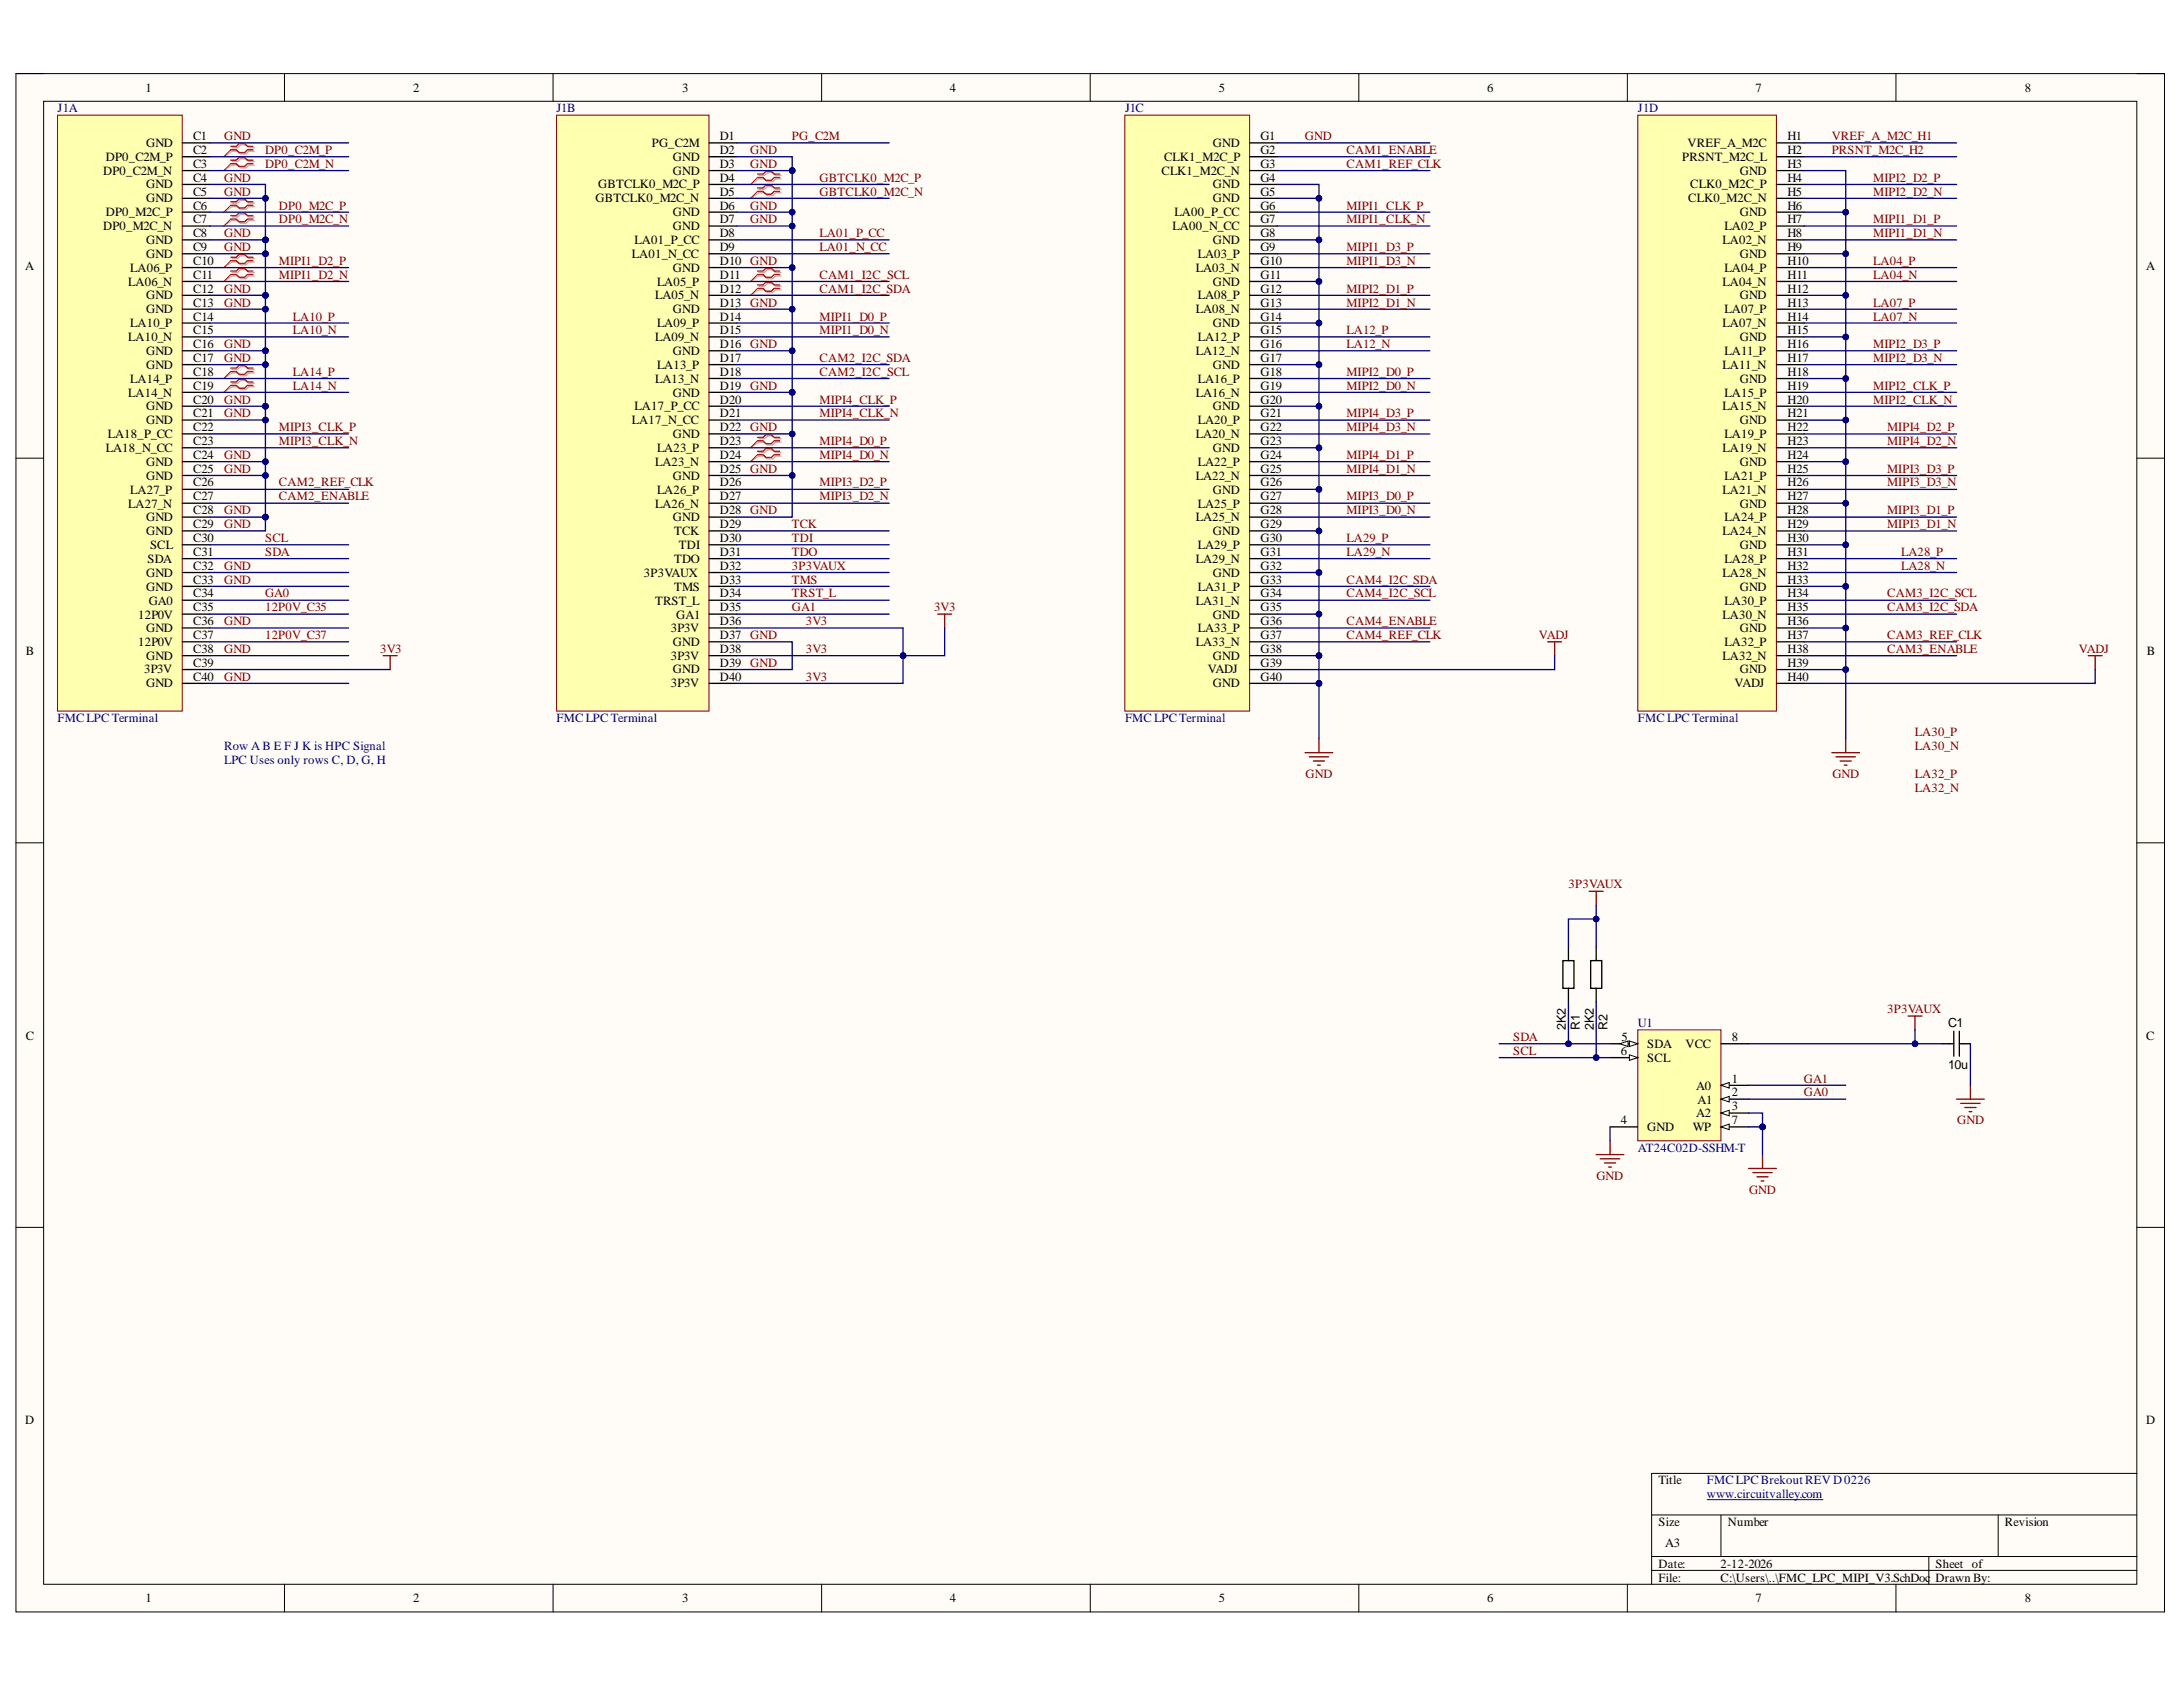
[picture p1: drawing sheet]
<svg xmlns="http://www.w3.org/2000/svg" width="279mm" height="216mm" viewBox="0 0 279 216" stroke-linecap="round" stroke-linejoin="round" font-family="sans-serif">
<defs><g id="words">
<g font-size="1.6">
<text x="18.6" y="11.8">1</text>
<text x="52.9" y="11.8">2</text>
<text x="87.3" y="11.8">3</text>
<text x="121.6" y="11.8">4</text>
<text x="156" y="11.8">5</text>
<text x="190.4" y="11.8">6</text>
<text x="224.7" y="11.8">7</text>
<text x="259.1" y="11.8">8</text>
<text x="24.7" y="17.9">C1</text>
<text x="92.1" y="17.9">D1</text>
<text x="161.3" y="17.9">G1</text>
<text x="228.8" y="17.9">H1</text>
<text x="13.2" y="22.4">DP0_C2M_N</text>
<text x="13.5" y="20.6">DP0_C2M_P</text>
<text x="18.7" y="18.9">GND</text>
<text x="24.7" y="19.7">C2</text>
<text x="24.7" y="21.5">C3</text>
<text x="24.7" y="23.3">C4</text>
<text x="83.4" y="18.9">PG_C2M</text>
<text x="86.1" y="20.6">GND</text>
<text x="86.1" y="22.4">GND</text>
<text x="92.1" y="19.7">D2</text>
<text x="92.1" y="21.5">D3</text>
<text x="92.1" y="23.3">D4</text>
<text x="148.6" y="22.4">CLK1_M2C_N</text>
<text x="149" y="20.6">CLK1_M2C_P</text>
<text x="155.2" y="18.9">GND</text>
<text x="161.3" y="19.7">G2</text>
<text x="161.3" y="21.5">G3</text>
<text x="161.3" y="23.3">G4</text>
<text x="215.3" y="20.6">PRSNT_M2C_L</text>
<text x="216" y="18.9">VREF_A_M2C</text>
<text x="222.7" y="22.4">GND</text>
<text x="228.8" y="19.7">H2</text>
<text x="228.8" y="21.5">H3</text>
<text x="228.8" y="23.3">H4</text>
<text x="13.2" y="29.4">DP0_M2C_N</text>
<text x="13.5" y="27.7">DP0_M2C_P</text>
<text x="18.7" y="24.1">GND</text>
<text x="18.7" y="25.9">GND</text>
<text x="24.7" y="25">C5</text>
<text x="24.7" y="26.8">C6</text>
<text x="24.7" y="28.6">C7</text>
<text x="76.2" y="25.9">GBTCLK0_M2C_N</text>
<text x="76.6" y="24.1">GBTCLK0_M2C_P</text>
<text x="86.1" y="27.7">GND</text>
<text x="86.1" y="29.4">GND</text>
<text x="92.1" y="25">D5</text>
<text x="92.1" y="26.8">D6</text>
<text x="92.1" y="28.6">D7</text>
<text x="150.1" y="29.4">LA00_N_CC</text>
<text x="150.3" y="27.7">LA00_P_CC</text>
<text x="155.2" y="24.1">GND</text>
<text x="155.2" y="25.9">GND</text>
<text x="161.3" y="25">G5</text>
<text x="161.3" y="26.8">G6</text>
<text x="161.3" y="28.6">G7</text>
<text x="216.1" y="25.9">CLK0_M2C_N</text>
<text x="216.3" y="24.1">CLK0_M2C_P</text>
<text x="220.7" y="29.4">LA02_P</text>
<text x="222.7" y="27.7">GND</text>
<text x="228.8" y="25">H5</text>
<text x="228.8" y="26.8">H6</text>
<text x="228.8" y="28.6">H7</text>
<text x="3.2" y="34.6">A</text>
<text x="16.7" y="34.8">LA06_P</text>
<text x="18.7" y="31.2">GND</text>
<text x="18.7" y="33">GND</text>
<text x="24.7" y="30.4">C8</text>
<text x="24.7" y="32.1">C9</text>
<text x="24.7" y="33.9">C10</text>
<text x="24.7" y="35.7">C11</text>
<text x="80.9" y="33">LA01_N_CC</text>
<text x="81.2" y="31.2">LA01_P_CC</text>
<text x="86.1" y="34.8">GND</text>
<text x="92.1" y="30.4">D8</text>
<text x="92.1" y="32.1">D9</text>
<text x="92.1" y="33.9">D10</text>
<text x="92.1" y="35.7">D11</text>
<text x="153" y="34.8">LA03_N</text>
<text x="153.3" y="33">LA03_P</text>
<text x="155.2" y="31.2">GND</text>
<text x="161.3" y="30.4">G8</text>
<text x="161.3" y="32.1">G9</text>
<text x="161.3" y="33.9">G10</text>
<text x="161.3" y="35.7">G11</text>
<text x="220.5" y="31.2">LA02_N</text>
<text x="220.7" y="34.8">LA04_P</text>
<text x="222.7" y="33">GND</text>
<text x="228.8" y="30.4">H8</text>
<text x="228.8" y="32.1">H9</text>
<text x="228.8" y="33.9">H10</text>
<text x="228.8" y="35.7">H11</text>
<text x="274.7" y="34.6">A</text>
<text x="16.4" y="36.5">LA06_N</text>
<text x="16.7" y="41.9">LA10_P</text>
<text x="18.7" y="38.3">GND</text>
<text x="18.7" y="40.1">GND</text>
<text x="24.7" y="37.5">C12</text>
<text x="24.7" y="39.2">C13</text>
<text x="24.7" y="41">C14</text>
<text x="83.8" y="38.3">LA05_N</text>
<text x="84.1" y="36.5">LA05_P</text>
<text x="84.1" y="41.9">LA09_P</text>
<text x="86.1" y="40.1">GND</text>
<text x="92.1" y="37.5">D12</text>
<text x="92.1" y="39.2">D13</text>
<text x="92.1" y="41">D14</text>
<text x="153" y="40.1">LA08_N</text>
<text x="153.3" y="38.3">LA08_P</text>
<text x="155.2" y="36.5">GND</text>
<text x="155.2" y="41.9">GND</text>
<text x="161.3" y="37.5">G12</text>
<text x="161.3" y="39.2">G13</text>
<text x="161.3" y="41">G14</text>
<text x="220.5" y="36.5">LA04_N</text>
<text x="220.5" y="41.9">LA07_N</text>
<text x="220.7" y="40.1">LA07_P</text>
<text x="222.7" y="38.3">GND</text>
<text x="228.8" y="37.5">H12</text>
<text x="228.8" y="39.2">H13</text>
<text x="228.8" y="41">H14</text>
<text x="16.4" y="43.6">LA10_N</text>
<text x="18.7" y="45.4">GND</text>
<text x="18.7" y="47.2">GND</text>
<text x="24.7" y="42.8">C15</text>
<text x="24.7" y="44.6">C16</text>
<text x="24.7" y="46.4">C17</text>
<text x="83.8" y="43.6">LA09_N</text>
<text x="84.1" y="47.2">LA13_P</text>
<text x="86.1" y="45.4">GND</text>
<text x="92.1" y="42.8">D15</text>
<text x="92.1" y="44.6">D16</text>
<text x="92.1" y="46.4">D17</text>
<text x="153" y="45.4">LA12_N</text>
<text x="153.3" y="43.6">LA12_P</text>
<text x="155.2" y="47.2">GND</text>
<text x="161.3" y="42.8">G15</text>
<text x="161.3" y="44.6">G16</text>
<text x="161.3" y="46.4">G17</text>
<text x="220.5" y="47.2">LA11_N</text>
<text x="220.7" y="45.4">LA11_P</text>
<text x="222.7" y="43.6">GND</text>
<text x="228.8" y="42.8">H15</text>
<text x="228.8" y="44.6">H16</text>
<text x="228.8" y="46.4">H17</text>
<text x="16.4" y="50.7">LA14_N</text>
<text x="16.7" y="49">LA14_P</text>
<text x="18.7" y="52.5">GND</text>
<text x="24.7" y="48.1">C18</text>
<text x="24.7" y="49.9">C19</text>
<text x="24.7" y="51.7">C20</text>
<text x="24.7" y="53.4">C21</text>
<text x="81.2" y="52.5">LA17_P_CC</text>
<text x="83.8" y="49">LA13_N</text>
<text x="86.1" y="50.7">GND</text>
<text x="92.1" y="48.1">D18</text>
<text x="92.1" y="49.9">D19</text>
<text x="92.1" y="51.7">D20</text>
<text x="92.1" y="53.4">D21</text>
<text x="153" y="50.7">LA16_N</text>
<text x="153.3" y="49">LA16_P</text>
<text x="155.2" y="52.5">GND</text>
<text x="161.3" y="48.1">G18</text>
<text x="161.3" y="49.9">G19</text>
<text x="161.3" y="51.7">G20</text>
<text x="161.3" y="53.4">G21</text>
<text x="220.5" y="52.5">LA15_N</text>
<text x="220.7" y="50.7">LA15_P</text>
<text x="222.7" y="49">GND</text>
<text x="228.8" y="48.1">H18</text>
<text x="228.8" y="49.9">H19</text>
<text x="228.8" y="51.7">H20</text>
<text x="228.8" y="53.4">H21</text>
<text x="13.5" y="57.9">LA18_N_CC</text>
<text x="13.8" y="56.1">LA18_P_CC</text>
<text x="18.7" y="54.3">GND</text>
<text x="18.7" y="59.6">GND</text>
<text x="24.7" y="55.1">C22</text>
<text x="24.7" y="56.9">C23</text>
<text x="24.7" y="58.7">C24</text>
<text x="80.9" y="54.3">LA17_N_CC</text>
<text x="83.8" y="59.6">LA23_N</text>
<text x="84.1" y="57.9">LA23_P</text>
<text x="86.1" y="56.1">GND</text>
<text x="92.1" y="55.1">D22</text>
<text x="92.1" y="56.9">D23</text>
<text x="92.1" y="58.7">D24</text>
<text x="153" y="56.1">LA20_N</text>
<text x="153.3" y="54.3">LA20_P</text>
<text x="153.3" y="59.6">LA22_P</text>
<text x="155.2" y="57.9">GND</text>
<text x="161.3" y="55.1">G22</text>
<text x="161.3" y="56.9">G23</text>
<text x="161.3" y="58.7">G24</text>
<text x="220.5" y="57.9">LA19_N</text>
<text x="220.7" y="56.1">LA19_P</text>
<text x="222.7" y="54.3">GND</text>
<text x="222.7" y="59.6">GND</text>
<text x="228.8" y="55.1">H22</text>
<text x="228.8" y="56.9">H23</text>
<text x="228.8" y="58.7">H24</text>
<text x="16.4" y="65">LA27_N</text>
<text x="16.7" y="63.2">LA27_P</text>
<text x="18.7" y="61.4">GND</text>
<text x="24.7" y="60.5">C25</text>
<text x="24.7" y="62.3">C26</text>
<text x="24.7" y="64">C27</text>
<text x="24.7" y="65.8">C28</text>
<text x="83.8" y="65">LA26_N</text>
<text x="84.1" y="63.2">LA26_P</text>
<text x="86.1" y="61.4">GND</text>
<text x="92.1" y="60.5">D25</text>
<text x="92.1" y="62.3">D26</text>
<text x="92.1" y="64">D27</text>
<text x="92.1" y="65.8">D28</text>
<text x="153" y="61.4">LA22_N</text>
<text x="153.3" y="65">LA25_P</text>
<text x="155.2" y="63.2">GND</text>
<text x="161.3" y="60.5">G25</text>
<text x="161.3" y="62.3">G26</text>
<text x="161.3" y="64">G27</text>
<text x="161.3" y="65.8">G28</text>
<text x="220.5" y="63.2">LA21_N</text>
<text x="220.7" y="61.4">LA21_P</text>
<text x="222.7" y="65">GND</text>
<text x="228.8" y="60.5">H25</text>
<text x="228.8" y="62.3">H26</text>
<text x="228.8" y="64">H27</text>
<text x="228.8" y="65.8">H28</text>
<text x="18.7" y="66.7">GND</text>
<text x="18.7" y="68.5">GND</text>
<text x="19.2" y="70.3">SCL</text>
<text x="24.7" y="67.6">C29</text>
<text x="24.7" y="69.4">C30</text>
<text x="24.7" y="71.1">C31</text>
<text x="86.1" y="66.7">GND</text>
<text x="86.3" y="68.5">TCK</text>
<text x="86.9" y="70.3">TDI</text>
<text x="92.1" y="67.6">D29</text>
<text x="92.1" y="69.4">D30</text>
<text x="92.1" y="71.1">D31</text>
<text x="153" y="66.7">LA25_N</text>
<text x="153.3" y="70.3">LA29_P</text>
<text x="155.2" y="68.5">GND</text>
<text x="161.3" y="67.6">G29</text>
<text x="161.3" y="69.4">G30</text>
<text x="161.3" y="71.1">G31</text>
<text x="220.5" y="68.5">LA24_N</text>
<text x="220.7" y="66.7">LA24_P</text>
<text x="222.7" y="70.3">GND</text>
<text x="228.8" y="67.6">H29</text>
<text x="228.8" y="69.4">H30</text>
<text x="228.8" y="71.1">H31</text>
<text x="18.7" y="73.8">GND</text>
<text x="18.7" y="75.6">GND</text>
<text x="18.9" y="72.1">SDA</text>
<text x="19" y="77.4">GA0</text>
<text x="24.7" y="72.9">C32</text>
<text x="24.7" y="74.7">C33</text>
<text x="24.7" y="76.5">C34</text>
<text x="82.4" y="73.8">3P3VAUX</text>
<text x="83.8" y="77.4">TRST_L</text>
<text x="86.3" y="72.1">TDO</text>
<text x="86.3" y="75.6">TMS</text>
<text x="92.1" y="72.9">D32</text>
<text x="92.1" y="74.7">D33</text>
<text x="92.1" y="76.5">D34</text>
<text x="153" y="72.1">LA29_N</text>
<text x="153" y="77.4">LA31_N</text>
<text x="153.3" y="75.6">LA31_P</text>
<text x="155.2" y="73.8">GND</text>
<text x="161.3" y="72.9">G32</text>
<text x="161.3" y="74.7">G33</text>
<text x="161.3" y="76.5">G34</text>
<text x="220.5" y="73.8">LA28_N</text>
<text x="220.7" y="72.1">LA28_P</text>
<text x="220.7" y="77.4">LA30_P</text>
<text x="222.7" y="75.6">GND</text>
<text x="228.8" y="72.9">H32</text>
<text x="228.8" y="74.7">H33</text>
<text x="228.8" y="76.5">H34</text>
<text x="3.3" y="83.8">B</text>
<text x="17.7" y="79.2">12P0V</text>
<text x="17.7" y="82.7">12P0V</text>
<text x="18.7" y="80.9">GND</text>
<text x="24.7" y="78.2">C35</text>
<text x="24.7" y="80">C36</text>
<text x="24.7" y="81.8">C37</text>
<text x="24.7" y="83.6">C38</text>
<text x="85.9" y="80.9">3P3V</text>
<text x="86.1" y="82.7">GND</text>
<text x="86.5" y="79.2">GA1</text>
<text x="92.1" y="78.2">D35</text>
<text x="92.1" y="80">D36</text>
<text x="92.1" y="81.8">D37</text>
<text x="92.1" y="83.6">D38</text>
<text x="153" y="82.7">LA33_N</text>
<text x="153.3" y="80.9">LA33_P</text>
<text x="155.2" y="79.2">GND</text>
<text x="161.3" y="78.2">G35</text>
<text x="161.3" y="80">G36</text>
<text x="161.3" y="81.8">G37</text>
<text x="161.3" y="83.6">G38</text>
<text x="220.5" y="79.2">LA30_N</text>
<text x="220.7" y="82.7">LA32_P</text>
<text x="222.7" y="80.9">GND</text>
<text x="228.8" y="78.2">H35</text>
<text x="228.8" y="80">H36</text>
<text x="228.8" y="81.8">H37</text>
<text x="228.8" y="83.6">H38</text>
<text x="274.8" y="83.8">B</text>
<text x="18.4" y="86.2">3P3V</text>
<text x="18.7" y="84.4">GND</text>
<text x="18.7" y="88">GND</text>
<text x="24.7" y="85.3">C39</text>
<text x="24.7" y="87.1">C40</text>
<text x="85.9" y="84.4">3P3V</text>
<text x="85.9" y="88">3P3V</text>
<text x="86.1" y="86.2">GND</text>
<text x="92.1" y="85.3">D39</text>
<text x="92.1" y="87.1">D40</text>
<text x="154.6" y="86.2">VADJ</text>
<text x="155.2" y="84.4">GND</text>
<text x="155.2" y="88">GND</text>
<text x="161.3" y="85.3">G39</text>
<text x="161.3" y="87.1">G40</text>
<text x="220.5" y="84.4">LA32_N</text>
<text x="222" y="88">VADJ</text>
<text x="222.7" y="86.2">GND</text>
<text x="228.8" y="85.3">H39</text>
<text x="228.8" y="87.1">H40</text>
<text x="200.4" y="131.8" transform="rotate(-90 200.4 131.8)">2K2</text>
<text x="202.2" y="131.8" transform="rotate(-90 202.2 131.8)">R1</text>
<text x="204" y="131.8" transform="rotate(-90 204 131.8)">2K2</text>
<text x="205.8" y="131.8" transform="rotate(-90 205.8 131.8)">R2</text>
<text x="249.3" y="131.4">C1</text>
<text x="3.3" y="133">C</text>
<text x="207.4" y="135">6</text>
<text x="207.5" y="133.2">5</text>
<text x="210.8" y="134.1">SDA</text>
<text x="210.8" y="135.9">SCL</text>
<text x="215.7" y="134.1">VCC</text>
<text x="221.7" y="133.2">8</text>
<text x="249.3" y="136.8">10u</text>
<text x="274.7" y="133">C</text>
<text x="207.4" y="143.9">4</text>
<text x="217.1" y="142.9">A2</text>
<text x="217.1" y="139.5">A0</text>
<text x="217.3" y="141.3">A1</text>
<text x="221.7" y="142.1">3</text>
<text x="221.7" y="143.9">7</text>
<text x="221.7" y="140.3">2</text>
<text x="221.7" y="138.5">1</text>
<text x="210.8" y="144.7">GND</text>
<text x="216.7" y="144.7">WP</text>
<text x="3.2" y="182.2">D</text>
<text x="274.7" y="182.2">D</text>
<text x="212.3" y="190">Title</text>
<text x="212.3" y="195.3">Size</text>
<text x="221.2" y="195.3">Number</text>
<text x="256.6" y="195.3">Revision</text>
<text x="212.3" y="200.6">Date:</text>
<text x="212.3" y="202.4">File:</text>
<text x="213.1" y="198">A3</text>
<text x="220.2" y="200.6">2-12-2026</text>
<text x="220.2" y="202.4">C:\Users\..\FMC_LPC_MIPI_V3.SchDoc</text>
<text x="247.7" y="200.6">Sheet of</text>
<text x="247.7" y="202.4">Drawn By:</text>
<text x="18.6" y="205">1</text>
<text x="52.9" y="205">2</text>
<text x="87.3" y="205">3</text>
<text x="121.6" y="205">4</text>
<text x="156" y="205">5</text>
<text x="190.4" y="205">6</text>
<text x="224.7" y="205">7</text>
<text x="259.1" y="205">8</text>
</g>
<g font-size="1.6" fill="#000080">
<text x="7.4" y="14.4">J1A</text>
<text x="71.2" y="14.4">J1B</text>
<text x="144" y="14.4">J1C</text>
<text x="209.6" y="14.4">J1D</text>
<text x="7.4" y="92.4">FMCLPC Terminal</text>
<text x="71.2" y="92.4">FMCLPC Terminal</text>
<text x="144" y="92.4">FMCLPC Terminal</text>
<text x="209.6" y="92.4">FMCLPC Terminal</text>
<text x="28.7" y="96">Row A B E F J K is HPC Signal</text>
<text x="28.7" y="97.8">LPC Uses only rows C, D, G, H</text>
<text x="209.6" y="131.4">U1</text>
<text x="209.6" y="147.4">AT24C02D-SSHM-T</text>
<text x="218.4" y="190">FMCLPC Brekout REV D 0226</text>
<text x="218.4" y="191.7">www.circuitvalley.com</text>
</g>
<g font-size="1.6" fill="#800000">
<text x="28.7" y="17.9">GND</text>
<text x="101.4" y="17.9">PG_C2M</text>
<text x="167" y="17.9">GND</text>
<text x="234.4" y="17.9">VREF_A_M2C_H1</text>
<text x="28.7" y="23.3">GND</text>
<text x="33.9" y="19.7">DP0_C2M_P</text>
<text x="33.9" y="21.5">DP0_C2M_N</text>
<text x="96" y="19.7">GND</text>
<text x="96" y="21.5">GND</text>
<text x="104.9" y="23.3">GBTCLK0_M2C_P</text>
<text x="172.3" y="21.5">CAM1_REF_CLK</text>
<text x="172.3" y="19.7">CAM1_ENABLE</text>
<text x="234.4" y="19.7">PRSNT_M2C_H2</text>
<text x="239.8" y="23.3">MIPI2_D2_P</text>
<text x="28.7" y="25">GND</text>
<text x="35.7" y="26.8">DP0_M2C_P</text>
<text x="35.7" y="28.6">DP0_M2C_N</text>
<text x="96" y="26.8">GND</text>
<text x="96" y="28.6">GND</text>
<text x="104.9" y="25">GBTCLK0_M2C_N</text>
<text x="172.3" y="28.6">MIPI1_CLK_N</text>
<text x="172.3" y="26.8">MIPI1_CLK_P</text>
<text x="239.8" y="28.6">MIPI1_D1_P</text>
<text x="239.8" y="25">MIPI2_D2_N</text>
<text x="28.7" y="30.4">GND</text>
<text x="28.7" y="32.1">GND</text>
<text x="35.7" y="35.7">MIPI1_D2_N</text>
<text x="35.7" y="33.9">MIPI1_D2_P</text>
<text x="96" y="33.9">GND</text>
<text x="104.9" y="35.7">CAM1_I2C_SCL</text>
<text x="104.9" y="30.4">LA01_P_CC</text>
<text x="104.9" y="32.1">LA01_N_CC</text>
<text x="172.3" y="33.9">MIPI1_D3_N</text>
<text x="172.3" y="32.1">MIPI1_D3_P</text>
<text x="239.8" y="30.4">MIPI1_D1_N</text>
<text x="239.8" y="33.9">LA04_P</text>
<text x="239.8" y="35.7">LA04_N</text>
<text x="28.7" y="37.5">GND</text>
<text x="28.7" y="39.2">GND</text>
<text x="37.5" y="41">LA10_P</text>
<text x="96" y="39.2">GND</text>
<text x="104.9" y="41">MIPI1_D0_P</text>
<text x="104.9" y="37.5">CAM1_I2C_SDA</text>
<text x="172.3" y="39.2">MIPI2_D1_N</text>
<text x="172.3" y="37.5">MIPI2_D1_P</text>
<text x="239.8" y="39.2">LA07_P</text>
<text x="239.8" y="41">LA07_N</text>
<text x="28.7" y="44.6">GND</text>
<text x="28.7" y="46.4">GND</text>
<text x="37.5" y="42.8">LA10_N</text>
<text x="96" y="44.6">GND</text>
<text x="104.9" y="42.8">MIPI1_D0_N</text>
<text x="104.9" y="46.4">CAM2_I2C_SDA</text>
<text x="172.3" y="42.8">LA12_P</text>
<text x="172.3" y="44.6">LA12_N</text>
<text x="239.8" y="46.4">MIPI2_D3_N</text>
<text x="239.8" y="44.6">MIPI2_D3_P</text>
<text x="28.7" y="51.7">GND</text>
<text x="28.7" y="53.4">GND</text>
<text x="37.5" y="48.1">LA14_P</text>
<text x="37.5" y="49.9">LA14_N</text>
<text x="96" y="49.9">GND</text>
<text x="104.9" y="53.4">MIPI4_CLK_N</text>
<text x="104.9" y="51.7">MIPI4_CLK_P</text>
<text x="104.9" y="48.1">CAM2_I2C_SCL</text>
<text x="172.3" y="53.4">MIPI4_D3_P</text>
<text x="172.3" y="49.9">MIPI2_D0_N</text>
<text x="172.3" y="48.1">MIPI2_D0_P</text>
<text x="239.8" y="51.7">MIPI2_CLK_N</text>
<text x="239.8" y="49.9">MIPI2_CLK_P</text>
<text x="28.7" y="58.7">GND</text>
<text x="35.7" y="56.9">MIPI3_CLK_N</text>
<text x="35.7" y="55.1">MIPI3_CLK_P</text>
<text x="96" y="55.1">GND</text>
<text x="104.9" y="58.7">MIPI4_D0_N</text>
<text x="104.9" y="56.9">MIPI4_D0_P</text>
<text x="172.3" y="58.7">MIPI4_D1_P</text>
<text x="172.3" y="55.1">MIPI4_D3_N</text>
<text x="241.5" y="56.9">MIPI4_D2_N</text>
<text x="241.5" y="55.1">MIPI4_D2_P</text>
<text x="28.7" y="60.5">GND</text>
<text x="28.7" y="65.8">GND</text>
<text x="35.7" y="64">CAM2_ENABLE</text>
<text x="35.7" y="62.3">CAM2_REF_CLK</text>
<text x="96" y="60.5">GND</text>
<text x="96" y="65.8">GND</text>
<text x="104.9" y="64">MIPI3_D2_N</text>
<text x="104.9" y="62.3">MIPI3_D2_P</text>
<text x="172.3" y="65.8">MIPI3_D0_N</text>
<text x="172.3" y="64">MIPI3_D0_P</text>
<text x="172.3" y="60.5">MIPI4_D1_N</text>
<text x="241.5" y="65.8">MIPI3_D1_P</text>
<text x="241.5" y="62.3">MIPI3_D3_N</text>
<text x="241.5" y="60.5">MIPI3_D3_P</text>
<text x="28.7" y="67.6">GND</text>
<text x="33.9" y="69.4">SCL</text>
<text x="33.9" y="71.1">SDA</text>
<text x="101.4" y="67.6">TCK</text>
<text x="101.4" y="69.4">TDI</text>
<text x="101.4" y="71.1">TDO</text>
<text x="172.3" y="69.4">LA29_P</text>
<text x="172.3" y="71.1">LA29_N</text>
<text x="241.5" y="67.6">MIPI3_D1_N</text>
<text x="243.3" y="71.1">LA28_P</text>
<text x="28.7" y="72.9">GND</text>
<text x="28.7" y="74.7">GND</text>
<text x="33.9" y="76.5">GA0</text>
<text x="101.4" y="72.9">3P3VAUX</text>
<text x="101.4" y="74.7">TMS</text>
<text x="101.4" y="76.5">TRST_L</text>
<text x="172.3" y="74.7">CAM4_I2C_SDA</text>
<text x="172.3" y="76.5">CAM4_I2C_SCL</text>
<text x="241.5" y="76.5">CAM3_I2C_SCL</text>
<text x="243.3" y="72.9">LA28_N</text>
<text x="28.7" y="80">GND</text>
<text x="28.7" y="83.6">GND</text>
<text x="33.9" y="78.2">12P0V_C35</text>
<text x="33.9" y="81.8">12P0V_C37</text>
<text x="48.6" y="83.6">3V3</text>
<text x="96" y="81.8">GND</text>
<text x="101.4" y="78.2">GA1</text>
<text x="103.1" y="80">3V3</text>
<text x="103.1" y="83.6">3V3</text>
<text x="119.5" y="78.2">3V3</text>
<text x="172.3" y="81.8">CAM4_REF_CLK</text>
<text x="172.3" y="80">CAM4_ENABLE</text>
<text x="197" y="81.8">VADJ</text>
<text x="241.5" y="81.8">CAM3_REF_CLK</text>
<text x="241.5" y="83.6">CAM3_ENABLE</text>
<text x="241.5" y="78.2">CAM3_I2C_SDA</text>
<text x="266.1" y="83.6">VADJ</text>
<text x="28.7" y="87.1">GND</text>
<text x="96" y="85.3">GND</text>
<text x="103.1" y="87.1">3V3</text>
<text x="245.1" y="94.2">LA30_P</text>
<text x="167.1" y="99.6">GND</text>
<text x="234.5" y="99.6">GND</text>
<text x="245.1" y="96">LA30_N</text>
<text x="245.1" y="99.6">LA32_P</text>
<text x="245.1" y="101.3">LA32_N</text>
<text x="200.8" y="113.7">3P3VAUX</text>
<text x="241.5" y="129.7">3P3VAUX</text>
<text x="193.7" y="135">SCL</text>
<text x="193.7" y="133.2">SDA</text>
<text x="230.9" y="140.3">GA0</text>
<text x="230.9" y="138.5">GA1</text>
<text x="250.5" y="143.9">GND</text>
<text x="204.3" y="151">GND</text>
<text x="223.9" y="152.8">GND</text>
</g>
</g></defs>
<path d="M2 9.4h275v196.9h-275z" fill-rule="evenodd" fill="#fffcf8"/>
<path d="M2 9.4h275v196.9h-275z" fill="none" stroke="#000" stroke-width=".13"/>
<path d="M5.6 13h267.9v189.8h-267.9z" fill-rule="evenodd" fill="#fffcf8"/>
<g fill="none" stroke="#000" stroke-width=".13">
<path d="M2 9.4h3.6M5.6 13h267.9v189.8h-267.9zM36.4 9.4v3.6M70.8 9.4v3.6M105.2 9.4v3.6M139.5 9.4v3.6M173.9 9.4v3.6M208.3 9.4v3.6M242.7 9.4v3.6M273.5 9.4h3.5v3.6M2 58.6h3.6M273.5 58.6h3.5"/>
<path d="M2 107.9h3.6M273.5 107.9h3.5M2 157.1h3.6M273.5 157.1h3.5M211.4 193.9h62.1M211.4 199.2h62.1M220.3 193.9v5.3M246.9 199.2v3.6M255.7 193.9v5.3M273.5 188.6h-62.1v14.2M36.4 202.8v3.5M70.8 202.8v3.5"/>
<path d="M105.2 202.8v3.5M139.5 202.8v3.5M173.9 202.8v3.5M208.3 202.8v3.5M211.4 201h62.1M242.7 202.8v3.5M277 202.8v3.5"/>
</g>
<g fill="none" stroke="#d0a19e" stroke-width=".17">
<path d="M29.7 18.9h.7l.4-.4h.7l.3 .4h.8M29.7 19.3h.7l.4 .4h.7l.3-.4h.8M29.7 20.7h.7l.4-.4h.7l.3 .4h.8M29.7 21.1h.7l.4 .4h.7l.3-.4h.8M29.7 26h.7l.4-.4h.7l.3 .4h.8M29.7 26.4h.7l.4 .4h.7l.3-.4h.8M29.7 27.8h.7l.4-.4h.7l.3 .4h.8M29.7 28.2h.7l.4 .4h.7l.3-.4h.8M29.7 33.1h.7l.4-.4h.7l.3 .4h.8M29.7 33.5h.7l.4 .4h.7l.3-.4h.8M29.7 34.9h.7l.4-.4h.7l.3 .4h.8M29.7 35.3h.7l.4 .4h.7l.3-.4h.8"/>
<path d="M97.1 22.5h.7l.4-.4h.7l.4 .4h.7M97.1 22.9h.7l.4 .3h.7l.4-.3h.7M97.1 24.2h.7l.4-.3h.7l.4 .3h.7M97.1 24.7h.7l.4 .3h.7l.4-.3h.7M97.1 34.9h.7l.4-.4h.7l.4 .4h.7M97.1 35.3h.7l.4 .4h.7l.4-.4h.7M97.1 36.6h.7l.4-.3h.7l.4 .3h.7M97.1 37.1h.7l.4 .3h.7l.4-.3h.7M29.7 47.3h.7l.4-.4h.7l.3 .4h.8M29.7 47.7h.7l.4 .4h.7l.3-.4h.8M29.7 49.1h.7l.4-.4h.7l.3 .4h.8M29.7 49.5h.7l.4 .4h.7l.3-.4h.8"/>
<path d="M97.1 56.2h.7l.4-.4h.7l.4 .4h.7M97.1 56.6h.7l.4 .4h.7l.4-.4h.7M97.1 57.9h.7l.4-.3h.7l.4 .3h.7M97.1 58.4h.7l.4 .3h.7l.4-.3h.7"/>
</g>
<g fill="none" stroke="#d0a19e" stroke-width=".13">
<path d="M29.7 19.3l-1.1 .8M29.7 21.1l-1.1 .7M29.7 26.4l-1.1 .8M29.7 28.2l-1.1 .7M29.7 33.5l-1.1 .7M29.7 35.3l-1.1 .7M97.1 22.9l-1 .7M97.1 24.7l-1 .7M97.1 35.3l-1 .7M97.1 37.1l-1 .7M29.7 47.7l-1.1 .7M29.7 49.5l-1.1 .7"/>
<path d="M97.1 56.6l-1 .7M97.1 58.4l-1 .7"/>
</g>
<g fill="none" stroke="#f00" stroke-width=".17">
<path d="M29.5 18.7h.7l.4-.3h.7l.4 .3h.7M29.5 19.2h.7l.4 .3h.7l.4-.3h.7M29.5 20.5h.7l.4-.4h.7l.4 .4h.7M29.5 20.9h.7l.4 .4h.7l.4-.4h.7M29.5 25.8h.7l.4-.3h.7l.4 .3h.7M29.5 26.3h.7l.4 .3h.7l.4-.3h.7M29.5 27.6h.7l.4-.4h.7l.4 .4h.7M29.5 28h.7l.4 .4h.7l.4-.4h.7M29.5 32.9h.7l.4-.3h.7l.4 .3h.7M29.5 33.4h.7l.4 .3h.7l.4-.3h.7M29.5 34.7h.7l.4-.4h.7l.4 .4h.7M29.5 35.1h.7l.4 .4h.7l.4-.4h.7"/>
<path d="M97 22.3h.7l.3-.4h.7l.4 .4h.7M97 22.7h.7l.3 .4h.7l.4-.4h.7M97 24h.7l.3-.3h.7l.4 .3h.7M97 24.5h.7l.3 .3h.7l.4-.3h.7M97 34.7h.7l.3-.4h.7l.4 .4h.7M97 35.1h.7l.3 .4h.7l.4-.4h.7M97 36.5h.7l.3-.4h.7l.4 .4h.7M97 36.9h.7l.3 .4h.7l.4-.4h.7M29.5 47.1h.7l.4-.3h.7l.4 .3h.7M29.5 47.6h.7l.4 .3h.7l.4-.3h.7M29.5 48.9h.7l.4-.4h.7l.4 .4h.7M29.5 49.3h.7l.4 .4h.7l.4-.4h.7"/>
<path d="M97 56h.7l.3-.4h.7l.4 .4h.7M97 56.4h.7l.3 .4h.7l.4-.4h.7M97 57.7h.7l.3-.3h.7l.4 .3h.7M97 58.2h.7l.3 .3h.7l.4-.3h.7"/>
</g>
<g fill="none" stroke="#f00" stroke-width=".13">
<path d="M29.5 19.2l-.9 .9M29.5 20.9l-.9 .9M29.5 26.3l-.9 .9M29.5 28l-.9 .9M29.5 33.4l-.9 .8M29.5 35.1l-.9 .9M97 22.7l-.9 .9M97 24.5l-.9 .9M97 35.1l-.9 .9M97 36.9l-.9 .9M29.5 47.6l-.9 .8M29.5 49.3l-.9 .9"/>
<path d="M97 56.4l-.9 .9M97 58.2l-.9 .9"/>
</g>
<g fill="none" stroke="#800000" stroke-width=".17">
<path d="M203.4 114.1h1.8M204.3 114.1v1.7M244.2 130h1.8M245.1 130v1.8M252.2 138.9v1.8M204.3 147.8h3.5M204.8 148.3h2.5M205.4 148.8h1.4M205.9 149.4h.3M206.1 146v1.8M223.8 149.5h3.6M224.3 150.1h2.5"/>
<path d="M224.9 150.6h1.4M225.4 151.1h.4M225.6 147.8v1.7M250.4 140.7h3.6M251 141.2h2.4M251.5 141.7h1.4M252 142.3h.4"/>
</g>
<path d="M200 122.9h1.5v3.6h-1.5zM200.7 121.2v1.7M200.7 126.5v1.8M203.6 122.9h1.4v3.6h-1.4zM204.3 121.2v1.7M204.3 126.5v1.8" fill="none" stroke="#000" stroke-width=".17"/>
<path d="M209.6 131.8h10.7v14.2h-10.7z" fill-rule="evenodd" fill="#ffffb0"/>
<path d="M209.6 131.8h10.7v14.2h-10.7z" fill="none" stroke="#800000" stroke-width=".13"/>
<path d="M220.3 142.4h3.5" fill="none" stroke="#000" stroke-width=".17"/>
<path d="M220.3 142.4l1-.3v.7z" fill="#f8fcff"/>
<path d="M220.3 142.4l1-.3v.7z" fill="none" stroke="#000" stroke-width=".13"/>
<path d="M206.1 133.6h3.5M206.1 144.2h3.5" fill="none" stroke="#000" stroke-width=".17"/>
<path d="M208.5 133.2l1.1 .4-1.1 .3z" fill="#f8fcff"/>
<path d="M208.5 133.2l1.1 .4-1.1 .3z" fill="none" stroke="#000" stroke-width=".13"/>
<path d="M207.3 133.6l1.1-.4v.7z" fill="#f8fcff"/>
<path d="M207.3 133.6l1.1-.4v.7z" fill="none" stroke="#000" stroke-width=".13"/>
<path d="M206.1 135.4h3.5" fill="none" stroke="#000" stroke-width=".17"/>
<path d="M208.5 135l1.1 .4-1.1 .3z" fill="#f8fcff"/>
<path d="M208.5 135l1.1 .4-1.1 .3z" fill="none" stroke="#000" stroke-width=".13"/>
<path d="M220.3 144.2h3.5" fill="none" stroke="#000" stroke-width=".17"/>
<path d="M220.3 144.2l1-.3v.7z" fill="#f8fcff"/>
<path d="M220.3 144.2l1-.3v.7z" fill="none" stroke="#000" stroke-width=".13"/>
<path d="M220.3 133.6h3.5M220.3 140.7h3.5" fill="none" stroke="#000" stroke-width=".17"/>
<path d="M220.3 140.7l1-.4v.7z" fill="#f8fcff"/>
<path d="M220.3 140.7l1-.4v.7z" fill="none" stroke="#000" stroke-width=".13"/>
<path d="M220.3 138.9h3.5" fill="none" stroke="#000" stroke-width=".17"/>
<path d="M220.3 138.9l1-.4v.8z" fill="#f8fcff"/>
<path d="M220.3 138.9l1-.4v.8z" fill="none" stroke="#000" stroke-width=".13"/>
<path d="M209.6 14.7h17.8v76.3h-17.8z" fill-rule="evenodd" fill="#ffffb0"/>
<path d="M209.6 14.7h17.8v76.3h-17.8z" fill="none" stroke="#800000" stroke-width=".13"/>
<g fill="none" stroke="#000" stroke-width=".17">
<path d="M227.4 18.3h3.5M227.4 20.1h3.5M227.4 21.8h3.5M227.4 23.6h3.5M227.4 25.4h3.5M227.4 27.2h3.5M227.4 28.9h3.5M227.4 30.7h3.5M227.4 32.5h3.5M227.4 34.2h3.5M227.4 36h3.5M227.4 37.8h3.5"/>
<path d="M227.4 39.6h3.5M227.4 41.3h3.5M227.4 43.1h3.5M227.4 44.9h3.5M227.4 46.7h3.5M227.4 48.4h3.5M227.4 50.2h3.5M227.4 52h3.5M227.4 53.8h3.5M227.4 55.5h3.5M227.4 57.3h3.5M227.4 59.1h3.5"/>
<path d="M227.4 60.9h3.5M227.4 62.6h3.5M227.4 64.4h3.5M227.4 66.2h3.5M227.4 68h3.5M227.4 69.7h3.5M227.4 71.5h3.5M227.4 73.3h3.5M227.4 75h3.5M227.4 76.8h3.5M227.4 78.6h3.5M227.4 80.4h3.5"/>
<path d="M227.4 82.1h3.5M227.4 83.9h3.5M227.4 85.7h3.5M227.4 87.5h3.5"/>
</g>
<path d="M7.4 14.7h15.9v76.3h-15.9z" fill-rule="evenodd" fill="#ffffb0"/>
<path d="M7.4 14.7h15.9v76.3h-15.9z" fill="none" stroke="#800000" stroke-width=".13"/>
<g fill="none" stroke="#000" stroke-width=".17">
<path d="M23.3 18.3h3.6M23.3 20.1h3.6M23.3 21.8h3.6M23.3 23.6h3.6M23.3 25.4h3.6M23.3 27.2h3.6M23.3 28.9h3.6M23.3 30.7h3.6M23.3 32.5h3.6M23.3 34.2h3.6M23.3 36h3.6M23.3 37.8h3.6"/>
<path d="M23.3 39.6h3.6M23.3 41.3h3.6M23.3 43.1h3.6M23.3 44.9h3.6M23.3 46.7h3.6M23.3 48.4h3.6M23.3 50.2h3.6M23.3 52h3.6M23.3 53.8h3.6M23.3 55.5h3.6M23.3 57.3h3.6M23.3 59.1h3.6"/>
<path d="M23.3 60.9h3.6M23.3 62.6h3.6M23.3 64.4h3.6M23.3 66.2h3.6M23.3 67.9h3.6M23.3 69.7h3.6M23.3 71.5h3.6M23.3 73.3h3.6M23.3 75h3.6M23.3 76.8h3.6M23.3 78.6h3.6M23.3 80.4h3.6"/>
<path d="M23.3 82.1h3.6M23.3 83.9h3.6M23.3 85.7h3.6M23.3 87.5h3.6"/>
</g>
<path d="M71.2 14.7h19.5v76.3h-19.5z" fill-rule="evenodd" fill="#ffffb0"/>
<path d="M71.2 14.7h19.5v76.3h-19.5z" fill="none" stroke="#800000" stroke-width=".13"/>
<g fill="none" stroke="#000" stroke-width=".17">
<path d="M90.7 18.3h3.6M90.7 20.1h3.6M90.7 21.8h3.6M90.7 23.6h3.6M90.7 25.4h3.6M90.7 27.2h3.6M90.7 28.9h3.6M90.7 30.7h3.6M90.7 32.5h3.6M90.7 34.2h3.6M90.7 36h3.6M90.7 37.8h3.6"/>
<path d="M90.7 39.6h3.6M90.7 41.3h3.6M90.7 43.1h3.6M90.7 44.9h3.6M90.7 46.7h3.6M90.7 48.4h3.6M90.7 50.2h3.6M90.7 52h3.6M90.7 53.8h3.6M90.7 55.5h3.6M90.7 57.3h3.6M90.7 59.1h3.6"/>
<path d="M90.7 60.9h3.6M90.7 62.6h3.6M90.7 64.4h3.6M90.7 66.2h3.6M90.7 67.9h3.6M90.7 69.7h3.6M90.7 71.5h3.6M90.7 73.3h3.6M90.7 75h3.6M90.7 76.8h3.6M90.7 78.6h3.6M90.7 80.4h3.6"/>
<path d="M90.7 82.1h3.6M90.7 83.9h3.6M90.7 85.7h3.6M90.7 87.5h3.6"/>
</g>
<path d="M144 14.7h15.9v76.3h-15.9z" fill-rule="evenodd" fill="#ffffb0"/>
<path d="M144 14.7h15.9v76.3h-15.9z" fill="none" stroke="#800000" stroke-width=".13"/>
<g fill="none" stroke="#000" stroke-width=".17">
<path d="M159.9 18.3h3.6M159.9 20.1h3.6M159.9 21.8h3.6M159.9 23.6h3.6M159.9 25.4h3.6M159.9 27.2h3.6M159.9 28.9h3.6M159.9 30.7h3.6M159.9 32.5h3.6M159.9 34.2h3.6M159.9 36h3.6M159.9 37.8h3.6"/>
<path d="M159.9 39.6h3.6M159.9 41.3h3.6M159.9 43.1h3.6M159.9 44.9h3.6M159.9 46.7h3.6M159.9 48.4h3.6M159.9 50.2h3.6M159.9 52h3.6M159.9 53.8h3.6M159.9 55.5h3.6M159.9 57.3h3.6M159.9 59.1h3.6"/>
<path d="M159.9 60.9h3.6M159.9 62.6h3.6M159.9 64.4h3.6M159.9 66.2h3.6M159.9 67.9h3.6M159.9 69.7h3.6M159.9 71.5h3.6M159.9 73.3h3.6M159.9 75h3.6M159.9 76.8h3.6M159.9 78.6h3.6M159.9 80.4h3.6"/>
<path d="M159.9 82.1h3.6M159.9 83.9h3.6M159.9 85.7h3.6M159.9 87.5h3.6M248.6 133.6h1.5M250.1 132v3.2M250.8 133.6h1.4M250.8 132v3.2"/>
</g>
<path d="M218.5 191.9h14.8" fill="none" stroke="#000080" stroke-width=".13"/>
<g fill="none" stroke="#800000" stroke-width=".17">
<path d="M120 78.6h1.8M120.9 78.6v1.8M49.1 83.9h1.7M49.9 83.9v1.8M167 96.3h3.6M167.6 96.9h2.5M168.1 97.4h1.4M168.6 97.9h.4M168.8 94.6v1.7M198.1 82.1h1.8M199 82.1v1.8M234.5 96.3h3.5"/>
<path d="M235 96.9h2.5M235.5 97.4h1.4M236.1 97.9h.3M236.2 94.6v1.7M267.3 83.9h1.7M268.2 83.9v1.8"/>
</g>
<path d="M26.9 18.3h17.7M26.9 23.6h7.1v7.1M26.9 20.1h17.7M26.9 21.8h17.7" fill="none" stroke="#000080" stroke-width=".17"/>
<circle cx="34" cy="30.7" r=".35" fill="#000080"/>
<circle cx="34" cy="30.7" r=".35" fill="none" stroke="#000080" stroke-width=".13"/>
<circle cx="34" cy="25.4" r=".35" fill="#000080"/>
<circle cx="34" cy="25.4" r=".35" fill="none" stroke="#000080" stroke-width=".13"/>
<path d="M26.9 27.2h17.7M26.9 28.9h17.7M26.9 30.7h7.1" fill="none" stroke="#000080" stroke-width=".17"/>
<circle cx="34" cy="30.7" r=".35" fill="#000080"/>
<circle cx="34" cy="30.7" r=".35" fill="none" stroke="#000080" stroke-width=".13"/>
<path d="M26.9 32.5h7.1" fill="none" stroke="#000080" stroke-width=".17"/>
<circle cx="34" cy="32.5" r=".35" fill="#000080"/>
<circle cx="34" cy="32.5" r=".35" fill="none" stroke="#000080" stroke-width=".13"/>
<path d="M26.9 34.2h17.7M26.9 36h17.7M26.9 37.8h7.1" fill="none" stroke="#000080" stroke-width=".17"/>
<circle cx="34" cy="37.8" r=".36" fill="#000080"/>
<circle cx="34" cy="37.8" r=".36" fill="none" stroke="#000080" stroke-width=".13"/>
<path d="M34 37.8v1.8h-7.1" fill="none" stroke="#000080" stroke-width=".17"/>
<circle cx="34" cy="37.8" r=".36" fill="#000080"/>
<circle cx="34" cy="37.8" r=".36" fill="none" stroke="#000080" stroke-width=".13"/>
<circle cx="34" cy="39.6" r=".35" fill="#000080"/>
<circle cx="34" cy="39.6" r=".35" fill="none" stroke="#000080" stroke-width=".13"/>
<path d="M26.9 41.3h17.7M26.9 43.1h17.7M26.9 44.9h7.1" fill="none" stroke="#000080" stroke-width=".17"/>
<circle cx="34" cy="44.9" r=".36" fill="#000080"/>
<circle cx="34" cy="44.9" r=".36" fill="none" stroke="#000080" stroke-width=".13"/>
<path d="M34 44.9v1.8h-7.1" fill="none" stroke="#000080" stroke-width=".17"/>
<circle cx="34" cy="44.9" r=".36" fill="#000080"/>
<circle cx="34" cy="44.9" r=".36" fill="none" stroke="#000080" stroke-width=".13"/>
<circle cx="34" cy="46.7" r=".35" fill="#000080"/>
<circle cx="34" cy="46.7" r=".35" fill="none" stroke="#000080" stroke-width=".13"/>
<path d="M26.9 48.4h17.7M26.9 50.2h17.7M26.9 52h7.1" fill="none" stroke="#000080" stroke-width=".17"/>
<circle cx="34" cy="52" r=".35" fill="#000080"/>
<circle cx="34" cy="52" r=".35" fill="none" stroke="#000080" stroke-width=".13"/>
<path d="M34 52v1.8h-7.1" fill="none" stroke="#000080" stroke-width=".17"/>
<circle cx="34" cy="52" r=".35" fill="#000080"/>
<circle cx="34" cy="52" r=".35" fill="none" stroke="#000080" stroke-width=".13"/>
<circle cx="34" cy="53.8" r=".35" fill="#000080"/>
<circle cx="34" cy="53.8" r=".35" fill="none" stroke="#000080" stroke-width=".13"/>
<path d="M26.9 55.5h17.7M26.9 57.3h17.7M34 53.8v5.3h-7.1" fill="none" stroke="#000080" stroke-width=".17"/>
<circle cx="34" cy="53.8" r=".35" fill="#000080"/>
<circle cx="34" cy="53.8" r=".35" fill="none" stroke="#000080" stroke-width=".13"/>
<circle cx="34" cy="59.1" r=".35" fill="#000080"/>
<circle cx="34" cy="59.1" r=".35" fill="none" stroke="#000080" stroke-width=".13"/>
<path d="M34 59.1v1.8h-7.1" fill="none" stroke="#000080" stroke-width=".17"/>
<circle cx="34" cy="59.1" r=".35" fill="#000080"/>
<circle cx="34" cy="59.1" r=".35" fill="none" stroke="#000080" stroke-width=".13"/>
<circle cx="34" cy="60.9" r=".35" fill="#000080"/>
<circle cx="34" cy="60.9" r=".35" fill="none" stroke="#000080" stroke-width=".13"/>
<path d="M26.9 62.6h17.7M26.9 64.4h17.7M26.9 66.2h7.1" fill="none" stroke="#000080" stroke-width=".17"/>
<circle cx="34" cy="66.2" r=".35" fill="#000080"/>
<circle cx="34" cy="66.2" r=".35" fill="none" stroke="#000080" stroke-width=".13"/>
<path d="M34 66.2v1.7h-7.1" fill="none" stroke="#000080" stroke-width=".17"/>
<circle cx="34" cy="66.2" r=".35" fill="#000080"/>
<circle cx="34" cy="66.2" r=".35" fill="none" stroke="#000080" stroke-width=".13"/>
<path d="M94.3 18.3h19.5M94.3 20.1h7.1v1.7M26.9 69.7h17.7M26.9 71.5h17.7M26.9 73.3h17.7M26.9 75h17.7M26.9 76.8h17.7M26.9 78.6h17.7M26.9 80.4h17.7M26.9 82.1h17.7M26.9 83.9h17.7M26.9 87.5h17.7" fill="none" stroke="#000080" stroke-width=".17"/>
<circle cx="101.4" cy="21.8" r=".35" fill="#000080"/>
<circle cx="101.4" cy="21.8" r=".35" fill="none" stroke="#000080" stroke-width=".13"/>
<path d="M94.3 21.8h7.1" fill="none" stroke="#000080" stroke-width=".17"/>
<circle cx="101.4" cy="21.8" r=".35" fill="#000080"/>
<circle cx="101.4" cy="21.8" r=".35" fill="none" stroke="#000080" stroke-width=".13"/>
<path d="M94.3 23.6h19.5M94.3 25.4h19.5M101.4 21.8v5.4h-7.1" fill="none" stroke="#000080" stroke-width=".17"/>
<circle cx="101.4" cy="21.8" r=".35" fill="#000080"/>
<circle cx="101.4" cy="21.8" r=".35" fill="none" stroke="#000080" stroke-width=".13"/>
<circle cx="101.4" cy="27.2" r=".35" fill="#000080"/>
<circle cx="101.4" cy="27.2" r=".35" fill="none" stroke="#000080" stroke-width=".13"/>
<path d="M101.4 27.2v1.7h-7.1" fill="none" stroke="#000080" stroke-width=".17"/>
<circle cx="101.4" cy="27.2" r=".35" fill="#000080"/>
<circle cx="101.4" cy="27.2" r=".35" fill="none" stroke="#000080" stroke-width=".13"/>
<circle cx="101.4" cy="28.9" r=".35" fill="#000080"/>
<circle cx="101.4" cy="28.9" r=".35" fill="none" stroke="#000080" stroke-width=".13"/>
<path d="M94.3 30.7h19.5M94.3 32.5h19.5M101.4 28.9v5.3h-7.1" fill="none" stroke="#000080" stroke-width=".17"/>
<circle cx="101.4" cy="28.9" r=".35" fill="#000080"/>
<circle cx="101.4" cy="28.9" r=".35" fill="none" stroke="#000080" stroke-width=".13"/>
<circle cx="101.4" cy="34.2" r=".36" fill="#000080"/>
<circle cx="101.4" cy="34.2" r=".36" fill="none" stroke="#000080" stroke-width=".13"/>
<path d="M94.3 39.6h7.1v5.3M94.3 36h19.5M94.3 37.8h19.5" fill="none" stroke="#000080" stroke-width=".17"/>
<circle cx="101.4" cy="44.9" r=".36" fill="#000080"/>
<circle cx="101.4" cy="44.9" r=".36" fill="none" stroke="#000080" stroke-width=".13"/>
<circle cx="101.4" cy="39.6" r=".35" fill="#000080"/>
<circle cx="101.4" cy="39.6" r=".35" fill="none" stroke="#000080" stroke-width=".13"/>
<path d="M94.3 44.9h7.1v5.3" fill="none" stroke="#000080" stroke-width=".17"/>
<circle cx="101.4" cy="50.2" r=".35" fill="#000080"/>
<circle cx="101.4" cy="50.2" r=".35" fill="none" stroke="#000080" stroke-width=".13"/>
<circle cx="101.4" cy="44.9" r=".36" fill="#000080"/>
<circle cx="101.4" cy="44.9" r=".36" fill="none" stroke="#000080" stroke-width=".13"/>
<path d="M94.3 46.7h19.5M94.3 48.4h19.5M94.3 50.2h7.1" fill="none" stroke="#000080" stroke-width=".17"/>
<circle cx="101.4" cy="50.2" r=".35" fill="#000080"/>
<circle cx="101.4" cy="50.2" r=".35" fill="none" stroke="#000080" stroke-width=".13"/>
<path d="M94.3 52h19.5M94.3 53.8h19.5M101.4 50.2v5.3h-7.1" fill="none" stroke="#000080" stroke-width=".17"/>
<circle cx="101.4" cy="50.2" r=".35" fill="#000080"/>
<circle cx="101.4" cy="50.2" r=".35" fill="none" stroke="#000080" stroke-width=".13"/>
<circle cx="101.4" cy="55.5" r=".35" fill="#000080"/>
<circle cx="101.4" cy="55.5" r=".35" fill="none" stroke="#000080" stroke-width=".13"/>
<path d="M94.3 57.3h19.5M94.3 59.1h19.5M101.4 55.5v5.4h-7.1" fill="none" stroke="#000080" stroke-width=".17"/>
<circle cx="101.4" cy="55.5" r=".35" fill="#000080"/>
<circle cx="101.4" cy="55.5" r=".35" fill="none" stroke="#000080" stroke-width=".13"/>
<circle cx="101.4" cy="60.9" r=".35" fill="#000080"/>
<circle cx="101.4" cy="60.9" r=".35" fill="none" stroke="#000080" stroke-width=".13"/>
<path d="M101.4 60.9v5.3h-7.1" fill="none" stroke="#000080" stroke-width=".17"/>
<circle cx="101.4" cy="60.9" r=".35" fill="#000080"/>
<circle cx="101.4" cy="60.9" r=".35" fill="none" stroke="#000080" stroke-width=".13"/>
<g fill="none" stroke="#000080" stroke-width=".17">
<path d="M163.5 18.3h19.5M163.5 20.1h19.5M163.5 21.8h19.5M163.5 27.2h19.5M163.5 28.9h19.5M163.5 32.5h19.5M163.5 34.2h19.5M163.5 37.8h19.5M163.5 39.6h19.5M163.5 43.1h19.5M163.5 44.9h19.5M163.5 48.4h19.5"/>
<path d="M163.5 50.2h19.5M163.5 53.8h19.5M163.5 55.5h19.5M163.5 59.1h19.5M94.3 67.9h19.5M94.3 69.7h19.5M94.3 71.5h19.5M94.3 73.3h19.5M94.3 75h19.5M94.3 76.8h19.5M94.3 78.6h19.5M163.5 69.7h19.5"/>
<path d="M163.5 71.5h19.5M163.5 60.9h19.5M163.5 64.4h19.5M163.5 66.2h19.5M163.5 87.5h5.3"/>
</g>
<circle cx="168.8" cy="87.5" r=".35" fill="#000080"/>
<circle cx="168.8" cy="87.5" r=".35" fill="none" stroke="#000080" stroke-width=".13"/>
<g fill="none" stroke="#000080" stroke-width=".17">
<path d="M230.9 18.3h19.5M230.9 20.1h19.5M230.9 23.6h19.5M230.9 25.4h19.5M230.9 28.9h19.5M230.9 30.7h19.5M230.9 34.2h19.5M230.9 36h19.5M230.9 44.9h19.5M230.9 46.7h19.5M230.9 50.2h19.5M230.9 52h19.5"/>
<path d="M230.9 55.5h19.5M230.9 57.3h19.5M230.9 60.9h19.5M230.9 62.6h19.5M230.9 66.2h19.5M230.9 68h19.5M230.9 71.5h19.5M230.9 73.3h19.5M245.1 131.8v1.8h3.5"/>
</g>
<circle cx="245.1" cy="133.6" r=".35" fill="#000080"/>
<circle cx="245.1" cy="133.6" r=".35" fill="none" stroke="#000080" stroke-width=".13"/>
<path d="M200.7 128.3v5.3" fill="none" stroke="#000080" stroke-width=".17"/>
<circle cx="200.7" cy="133.6" r=".35" fill="#000080"/>
<circle cx="200.7" cy="133.6" r=".35" fill="none" stroke="#000080" stroke-width=".13"/>
<path d="M204.3 128.3v7.1" fill="none" stroke="#000080" stroke-width=".17"/>
<circle cx="204.3" cy="135.3" r=".35" fill="#000080"/>
<circle cx="204.3" cy="135.3" r=".35" fill="none" stroke="#000080" stroke-width=".13"/>
<path d="M225.6 144.2v3.6" fill="none" stroke="#000080" stroke-width=".17"/>
<circle cx="225.6" cy="144.2" r=".36" fill="#000080"/>
<circle cx="225.6" cy="144.2" r=".36" fill="none" stroke="#000080" stroke-width=".13"/>
<path d="M191.9 135.4h14.2M252.2 133.6v5.3" fill="none" stroke="#000080" stroke-width=".17"/>
<circle cx="204.3" cy="135.3" r=".35" fill="#000080"/>
<circle cx="204.3" cy="135.3" r=".35" fill="none" stroke="#000080" stroke-width=".13"/>
<path d="M191.9 133.6h14.2" fill="none" stroke="#000080" stroke-width=".17"/>
<circle cx="200.7" cy="133.6" r=".35" fill="#000080"/>
<circle cx="200.7" cy="133.6" r=".35" fill="none" stroke="#000080" stroke-width=".13"/>
<path d="M204.3 117.6v3.6" fill="none" stroke="#000080" stroke-width=".17"/>
<circle cx="204.3" cy="117.6" r=".35" fill="#000080"/>
<circle cx="204.3" cy="117.6" r=".35" fill="none" stroke="#000080" stroke-width=".13"/>
<path d="M204.3 115.8v1.8h-3.6v3.6" fill="none" stroke="#000080" stroke-width=".17"/>
<circle cx="204.3" cy="117.6" r=".35" fill="#000080"/>
<circle cx="204.3" cy="117.6" r=".35" fill="none" stroke="#000080" stroke-width=".13"/>
<path d="M223.8 133.6h21.3M206.1 144.2v1.8" fill="none" stroke="#000080" stroke-width=".17"/>
<circle cx="245.1" cy="133.6" r=".35" fill="#000080"/>
<circle cx="245.1" cy="133.6" r=".35" fill="none" stroke="#000080" stroke-width=".13"/>
<path d="M223.8 144.2h1.8" fill="none" stroke="#000080" stroke-width=".17"/>
<circle cx="225.6" cy="144.2" r=".36" fill="#000080"/>
<circle cx="225.6" cy="144.2" r=".36" fill="none" stroke="#000080" stroke-width=".13"/>
<path d="M223.8 138.9h12.4M223.8 142.4h1.8v1.8M223.8 140.7h12.4" fill="none" stroke="#000080" stroke-width=".17"/>
<circle cx="225.6" cy="144.2" r=".36" fill="#000080"/>
<circle cx="225.6" cy="144.2" r=".36" fill="none" stroke="#000080" stroke-width=".13"/>
<path d="M94.3 80.4h21.3v3.5h-21.3" fill="none" stroke="#000080" stroke-width=".17"/>
<circle cx="115.6" cy="83.9" r=".35" fill="#000080"/>
<circle cx="115.6" cy="83.9" r=".35" fill="none" stroke="#000080" stroke-width=".13"/>
<path d="M115.6 83.9v3.6h-21.3" fill="none" stroke="#000080" stroke-width=".17"/>
<circle cx="115.6" cy="83.9" r=".35" fill="#000080"/>
<circle cx="115.6" cy="83.9" r=".35" fill="none" stroke="#000080" stroke-width=".13"/>
<path d="M120.9 80.4v3.5h-5.3" fill="none" stroke="#000080" stroke-width=".17"/>
<circle cx="115.6" cy="83.9" r=".35" fill="#000080"/>
<circle cx="115.6" cy="83.9" r=".35" fill="none" stroke="#000080" stroke-width=".13"/>
<path d="M26.9 85.7h23M199 83.9v1.8h-35.5M230.9 85.7h5.3M268.2 85.7v1.8h-37.3" fill="none" stroke="#000080" stroke-width=".17"/>
<circle cx="236.2" cy="85.7" r=".35" fill="#000080"/>
<circle cx="236.2" cy="85.7" r=".35" fill="none" stroke="#000080" stroke-width=".13"/>
<path d="M230.9 80.4h5.3" fill="none" stroke="#000080" stroke-width=".17"/>
<circle cx="236.2" cy="80.4" r=".35" fill="#000080"/>
<circle cx="236.2" cy="80.4" r=".35" fill="none" stroke="#000080" stroke-width=".13"/>
<path d="M230.9 75h5.3" fill="none" stroke="#000080" stroke-width=".17"/>
<circle cx="236.2" cy="75" r=".36" fill="#000080"/>
<circle cx="236.2" cy="75" r=".36" fill="none" stroke="#000080" stroke-width=".13"/>
<path d="M230.9 69.7h5.3" fill="none" stroke="#000080" stroke-width=".17"/>
<circle cx="236.2" cy="69.7" r=".35" fill="#000080"/>
<circle cx="236.2" cy="69.7" r=".35" fill="none" stroke="#000080" stroke-width=".13"/>
<path d="M230.9 64.4h5.3" fill="none" stroke="#000080" stroke-width=".17"/>
<circle cx="236.2" cy="64.4" r=".35" fill="#000080"/>
<circle cx="236.2" cy="64.4" r=".35" fill="none" stroke="#000080" stroke-width=".13"/>
<path d="M230.9 59.1h5.3" fill="none" stroke="#000080" stroke-width=".17"/>
<circle cx="236.2" cy="59.1" r=".35" fill="#000080"/>
<circle cx="236.2" cy="59.1" r=".35" fill="none" stroke="#000080" stroke-width=".13"/>
<path d="M230.9 53.8h5.3" fill="none" stroke="#000080" stroke-width=".17"/>
<circle cx="236.2" cy="53.8" r=".35" fill="#000080"/>
<circle cx="236.2" cy="53.8" r=".35" fill="none" stroke="#000080" stroke-width=".13"/>
<path d="M230.9 48.4h5.3" fill="none" stroke="#000080" stroke-width=".17"/>
<circle cx="236.2" cy="48.4" r=".35" fill="#000080"/>
<circle cx="236.2" cy="48.4" r=".35" fill="none" stroke="#000080" stroke-width=".13"/>
<path d="M230.9 43.1h5.3" fill="none" stroke="#000080" stroke-width=".17"/>
<circle cx="236.2" cy="43.1" r=".35" fill="#000080"/>
<circle cx="236.2" cy="43.1" r=".35" fill="none" stroke="#000080" stroke-width=".13"/>
<path d="M230.9 37.8h5.3" fill="none" stroke="#000080" stroke-width=".17"/>
<circle cx="236.2" cy="37.8" r=".36" fill="#000080"/>
<circle cx="236.2" cy="37.8" r=".36" fill="none" stroke="#000080" stroke-width=".13"/>
<path d="M230.9 32.5h5.3" fill="none" stroke="#000080" stroke-width=".17"/>
<circle cx="236.2" cy="32.5" r=".35" fill="#000080"/>
<circle cx="236.2" cy="32.5" r=".35" fill="none" stroke="#000080" stroke-width=".13"/>
<path d="M230.9 27.2h5.3" fill="none" stroke="#000080" stroke-width=".17"/>
<circle cx="236.2" cy="27.2" r=".35" fill="#000080"/>
<circle cx="236.2" cy="27.2" r=".35" fill="none" stroke="#000080" stroke-width=".13"/>
<path d="M163.5 83.9h5.3" fill="none" stroke="#000080" stroke-width=".17"/>
<circle cx="168.8" cy="83.9" r=".35" fill="#000080"/>
<circle cx="168.8" cy="83.9" r=".35" fill="none" stroke="#000080" stroke-width=".13"/>
<path d="M163.5 78.6h5.3" fill="none" stroke="#000080" stroke-width=".17"/>
<circle cx="168.8" cy="78.6" r=".36" fill="#000080"/>
<circle cx="168.8" cy="78.6" r=".36" fill="none" stroke="#000080" stroke-width=".13"/>
<path d="M163.5 73.3h5.3" fill="none" stroke="#000080" stroke-width=".17"/>
<circle cx="168.8" cy="73.3" r=".35" fill="#000080"/>
<circle cx="168.8" cy="73.3" r=".35" fill="none" stroke="#000080" stroke-width=".13"/>
<path d="M163.5 67.9h5.3" fill="none" stroke="#000080" stroke-width=".17"/>
<circle cx="168.8" cy="67.9" r=".36" fill="#000080"/>
<circle cx="168.8" cy="67.9" r=".36" fill="none" stroke="#000080" stroke-width=".13"/>
<path d="M163.5 62.6h5.3" fill="none" stroke="#000080" stroke-width=".17"/>
<circle cx="168.8" cy="62.6" r=".35" fill="#000080"/>
<circle cx="168.8" cy="62.6" r=".35" fill="none" stroke="#000080" stroke-width=".13"/>
<path d="M163.5 57.3h5.3" fill="none" stroke="#000080" stroke-width=".17"/>
<circle cx="168.8" cy="57.3" r=".35" fill="#000080"/>
<circle cx="168.8" cy="57.3" r=".35" fill="none" stroke="#000080" stroke-width=".13"/>
<path d="M163.5 52h5.3" fill="none" stroke="#000080" stroke-width=".17"/>
<circle cx="168.8" cy="52" r=".35" fill="#000080"/>
<circle cx="168.8" cy="52" r=".35" fill="none" stroke="#000080" stroke-width=".13"/>
<path d="M163.5 46.7h5.3" fill="none" stroke="#000080" stroke-width=".17"/>
<circle cx="168.8" cy="46.7" r=".35" fill="#000080"/>
<circle cx="168.8" cy="46.7" r=".35" fill="none" stroke="#000080" stroke-width=".13"/>
<path d="M163.5 41.3h5.3" fill="none" stroke="#000080" stroke-width=".17"/>
<circle cx="168.8" cy="41.3" r=".36" fill="#000080"/>
<circle cx="168.8" cy="41.3" r=".36" fill="none" stroke="#000080" stroke-width=".13"/>
<path d="M163.5 36h5.3" fill="none" stroke="#000080" stroke-width=".17"/>
<circle cx="168.8" cy="36" r=".35" fill="#000080"/>
<circle cx="168.8" cy="36" r=".35" fill="none" stroke="#000080" stroke-width=".13"/>
<path d="M163.5 30.7h5.3" fill="none" stroke="#000080" stroke-width=".17"/>
<circle cx="168.8" cy="30.7" r=".35" fill="#000080"/>
<circle cx="168.8" cy="30.7" r=".35" fill="none" stroke="#000080" stroke-width=".13"/>
<path d="M163.5 25.4h5.3v58.5" fill="none" stroke="#000080" stroke-width=".17"/>
<circle cx="168.8" cy="83.9" r=".35" fill="#000080"/>
<circle cx="168.8" cy="83.9" r=".35" fill="none" stroke="#000080" stroke-width=".13"/>
<circle cx="168.8" cy="78.6" r=".36" fill="#000080"/>
<circle cx="168.8" cy="78.6" r=".36" fill="none" stroke="#000080" stroke-width=".13"/>
<circle cx="168.8" cy="73.3" r=".35" fill="#000080"/>
<circle cx="168.8" cy="73.3" r=".35" fill="none" stroke="#000080" stroke-width=".13"/>
<circle cx="168.8" cy="67.9" r=".36" fill="#000080"/>
<circle cx="168.8" cy="67.9" r=".36" fill="none" stroke="#000080" stroke-width=".13"/>
<circle cx="168.8" cy="62.6" r=".35" fill="#000080"/>
<circle cx="168.8" cy="62.6" r=".35" fill="none" stroke="#000080" stroke-width=".13"/>
<circle cx="168.8" cy="57.3" r=".35" fill="#000080"/>
<circle cx="168.8" cy="57.3" r=".35" fill="none" stroke="#000080" stroke-width=".13"/>
<circle cx="168.8" cy="52" r=".35" fill="#000080"/>
<circle cx="168.8" cy="52" r=".35" fill="none" stroke="#000080" stroke-width=".13"/>
<circle cx="168.8" cy="46.7" r=".35" fill="#000080"/>
<circle cx="168.8" cy="46.7" r=".35" fill="none" stroke="#000080" stroke-width=".13"/>
<circle cx="168.8" cy="41.3" r=".36" fill="#000080"/>
<circle cx="168.8" cy="41.3" r=".36" fill="none" stroke="#000080" stroke-width=".13"/>
<circle cx="168.8" cy="36" r=".35" fill="#000080"/>
<circle cx="168.8" cy="36" r=".35" fill="none" stroke="#000080" stroke-width=".13"/>
<circle cx="168.8" cy="30.7" r=".35" fill="#000080"/>
<circle cx="168.8" cy="30.7" r=".35" fill="none" stroke="#000080" stroke-width=".13"/>
<circle cx="168.8" cy="25.4" r=".35" fill="#000080"/>
<circle cx="168.8" cy="25.4" r=".35" fill="none" stroke="#000080" stroke-width=".13"/>
<path d="M168.8 83.9v3.6" fill="none" stroke="#000080" stroke-width=".17"/>
<circle cx="168.8" cy="87.5" r=".35" fill="#000080"/>
<circle cx="168.8" cy="87.5" r=".35" fill="none" stroke="#000080" stroke-width=".13"/>
<circle cx="168.8" cy="83.9" r=".35" fill="#000080"/>
<circle cx="168.8" cy="83.9" r=".35" fill="none" stroke="#000080" stroke-width=".13"/>
<path d="M230.9 21.8h5.3v72.8" fill="none" stroke="#000080" stroke-width=".17"/>
<circle cx="236.2" cy="85.7" r=".35" fill="#000080"/>
<circle cx="236.2" cy="85.7" r=".35" fill="none" stroke="#000080" stroke-width=".13"/>
<circle cx="236.2" cy="80.4" r=".35" fill="#000080"/>
<circle cx="236.2" cy="80.4" r=".35" fill="none" stroke="#000080" stroke-width=".13"/>
<circle cx="236.2" cy="75" r=".36" fill="#000080"/>
<circle cx="236.2" cy="75" r=".36" fill="none" stroke="#000080" stroke-width=".13"/>
<circle cx="236.2" cy="69.7" r=".35" fill="#000080"/>
<circle cx="236.2" cy="69.7" r=".35" fill="none" stroke="#000080" stroke-width=".13"/>
<circle cx="236.2" cy="64.4" r=".35" fill="#000080"/>
<circle cx="236.2" cy="64.4" r=".35" fill="none" stroke="#000080" stroke-width=".13"/>
<circle cx="236.2" cy="59.1" r=".35" fill="#000080"/>
<circle cx="236.2" cy="59.1" r=".35" fill="none" stroke="#000080" stroke-width=".13"/>
<circle cx="236.2" cy="53.8" r=".35" fill="#000080"/>
<circle cx="236.2" cy="53.8" r=".35" fill="none" stroke="#000080" stroke-width=".13"/>
<circle cx="236.2" cy="48.4" r=".35" fill="#000080"/>
<circle cx="236.2" cy="48.4" r=".35" fill="none" stroke="#000080" stroke-width=".13"/>
<circle cx="236.2" cy="43.1" r=".35" fill="#000080"/>
<circle cx="236.2" cy="43.1" r=".35" fill="none" stroke="#000080" stroke-width=".13"/>
<circle cx="236.2" cy="37.8" r=".36" fill="#000080"/>
<circle cx="236.2" cy="37.8" r=".36" fill="none" stroke="#000080" stroke-width=".13"/>
<circle cx="236.2" cy="32.5" r=".35" fill="#000080"/>
<circle cx="236.2" cy="32.5" r=".35" fill="none" stroke="#000080" stroke-width=".13"/>
<circle cx="236.2" cy="27.2" r=".35" fill="#000080"/>
<circle cx="236.2" cy="27.2" r=".35" fill="none" stroke="#000080" stroke-width=".13"/>
<path d="M168.8 87.5v7.1" fill="none" stroke="#000080" stroke-width=".17"/>
<circle cx="168.8" cy="87.5" r=".35" fill="#000080"/>
<circle cx="168.8" cy="87.5" r=".35" fill="none" stroke="#000080" stroke-width=".13"/>
<path d="M101.4 34.2v5.4" fill="none" stroke="#000080" stroke-width=".17"/>
<circle cx="101.4" cy="39.6" r=".35" fill="#000080"/>
<circle cx="101.4" cy="39.6" r=".35" fill="none" stroke="#000080" stroke-width=".13"/>
<circle cx="101.4" cy="34.2" r=".36" fill="#000080"/>
<circle cx="101.4" cy="34.2" r=".36" fill="none" stroke="#000080" stroke-width=".13"/>
<path d="M26.9 25.4h7.1" fill="none" stroke="#000080" stroke-width=".17"/>
<circle cx="34" cy="25.4" r=".35" fill="#000080"/>
<circle cx="34" cy="25.4" r=".35" fill="none" stroke="#000080" stroke-width=".13"/>
<path d="M34 30.7v1.8" fill="none" stroke="#000080" stroke-width=".17"/>
<circle cx="34" cy="30.7" r=".35" fill="#000080"/>
<circle cx="34" cy="30.7" r=".35" fill="none" stroke="#000080" stroke-width=".13"/>
<circle cx="34" cy="32.5" r=".35" fill="#000080"/>
<circle cx="34" cy="32.5" r=".35" fill="none" stroke="#000080" stroke-width=".13"/>
<path d="M34 32.5v5.3" fill="none" stroke="#000080" stroke-width=".17"/>
<circle cx="34" cy="32.5" r=".35" fill="#000080"/>
<circle cx="34" cy="32.5" r=".35" fill="none" stroke="#000080" stroke-width=".13"/>
<circle cx="34" cy="37.8" r=".36" fill="#000080"/>
<circle cx="34" cy="37.8" r=".36" fill="none" stroke="#000080" stroke-width=".13"/>
<path d="M34 39.6v5.3" fill="none" stroke="#000080" stroke-width=".17"/>
<circle cx="34" cy="39.6" r=".35" fill="#000080"/>
<circle cx="34" cy="39.6" r=".35" fill="none" stroke="#000080" stroke-width=".13"/>
<circle cx="34" cy="44.9" r=".36" fill="#000080"/>
<circle cx="34" cy="44.9" r=".36" fill="none" stroke="#000080" stroke-width=".13"/>
<path d="M34 46.7v5.3" fill="none" stroke="#000080" stroke-width=".17"/>
<circle cx="34" cy="46.7" r=".35" fill="#000080"/>
<circle cx="34" cy="46.7" r=".35" fill="none" stroke="#000080" stroke-width=".13"/>
<circle cx="34" cy="52" r=".35" fill="#000080"/>
<circle cx="34" cy="52" r=".35" fill="none" stroke="#000080" stroke-width=".13"/>
<path d="M34 60.9v5.3" fill="none" stroke="#000080" stroke-width=".17"/>
<circle cx="34" cy="60.9" r=".35" fill="#000080"/>
<circle cx="34" cy="60.9" r=".35" fill="none" stroke="#000080" stroke-width=".13"/>
<circle cx="34" cy="66.2" r=".35" fill="#000080"/>
<circle cx="34" cy="66.2" r=".35" fill="none" stroke="#000080" stroke-width=".13"/>
<g fill="none" stroke="#000080" stroke-width=".17">
<path d="M163.5 23.6h5.3v1.8M230.9 39.6h19.5M94.3 41.3h19.5M94.3 43.1h19.5M230.9 41.3h19.5M94.3 62.6h19.5M94.3 64.4h19.5M163.5 75h19.5M163.5 76.8h19.5M230.9 76.8h19.5M230.9 78.6h19.5M94.3 82.1h7.1v3.6h-7.1"/>
<path d="M163.5 80.4h19.5M163.5 82.1h19.5M230.9 82.1h19.5M230.9 83.9h19.5"/>
</g>
<circle cx="168.8" cy="25.4" r=".35" fill="#000080"/>
<circle cx="168.8" cy="25.4" r=".35" fill="none" stroke="#000080" stroke-width=".13"/>
<use href="#words"/>
</svg>
